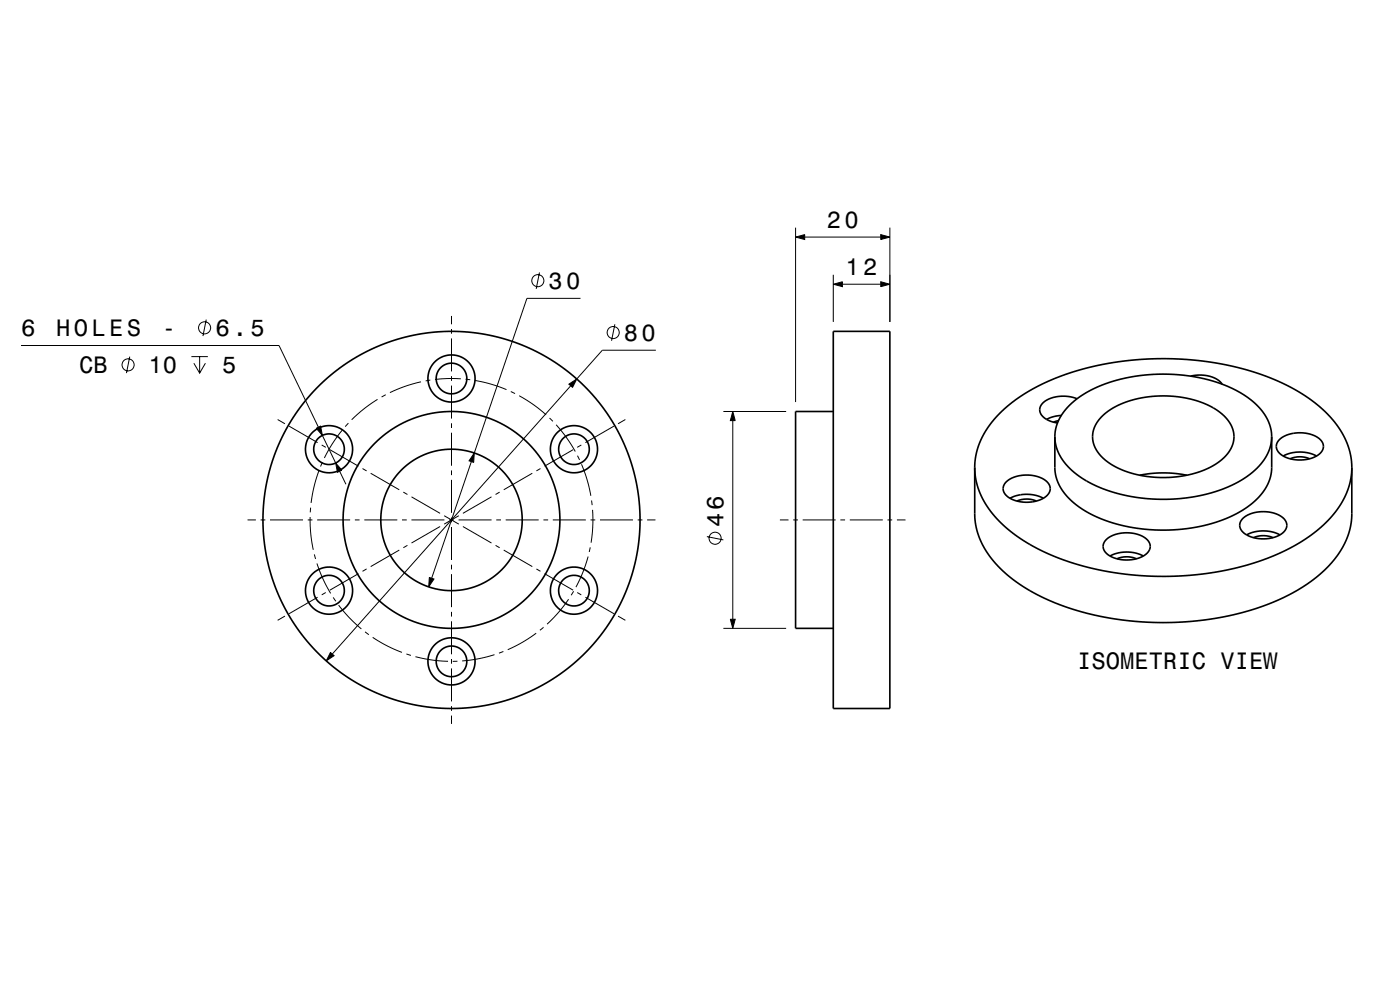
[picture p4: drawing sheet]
<svg xmlns="http://www.w3.org/2000/svg" width="297mm" height="210mm" viewBox="0 0 297 210" stroke-linecap="round" stroke-linejoin="round" font-family="sans-serif">
<defs><g id="words">
<g font-size="5">
<text x="175.4" y="48.3">20</text>
<text x="179.4" y="58.3">12</text>
<text x="116.4" y="61.3">30</text>
<text x="4.5" y="71.3">6</text>
<text x="11.9" y="71.3">HOLES</text>
<text x="34.3" y="71.3">-</text>
<text x="45.7" y="71.3">6.5</text>
<text x="132.4" y="72.3">80</text>
<text x="16.8" y="79.1">CB</text>
<text x="31.5" y="79.1">10</text>
<text x="47.1" y="79.1">5</text>
<text x="153.5" y="111.9" transform="rotate(-90 153.5 111.9)">46</text>
<text x="228.5" y="141.8">ISOMETRIC VIEW</text>
</g>
</g></defs>
<g fill="none" stroke="#000" stroke-width=".21">
<path d="M114.4 57.8l-.7 3.5M168.8 50.3l1.9-.5v1zM168.8 48.3v37M170.7 50.3h16.1M176.8 58.3v10M186.8 49.8l2 .5-2 .5zM186.8 59.8l2 .5-2 .5zM188.8 48.3v20M4.5 73.3h54.7l8.3 17.3M27.5 75.6l-.7 3.5M40.6 75.6h3.5M41.1 77l1.3 2.1 1.2-2.1"/>
<path d="M42.4 75.6v3.5M43.8 67.8l-.7 3.5M95.8 67v1.8M95.8 69.8v1M95.8 71.8v7M95.8 79.8v1M123.2 63.3h-11.4l-11.2 32.8M130.4 68.8l-.7 3.5M139.1 74.3h-11.3l-5.4 6.1M176.8 60.3l1.9-.5v1zM178.7 60.3h8.1M58.9 89l1.6 .9"/>
<path d="M61.3 90.4l6.1 3.5M67.1 90.8l.9-.4 .4 2zM67.6 99.9l-1 3.6-.6 3.2M68.2 94.4l.9 .5M68.4 92.4l2.8 5.8M68.4 98l-.4 1M70 95.4l6 3.5M71.2 98.2l1.3 1.5-.9 .5zM72.1 100l1.3 2.7M72.6 91.3l-2.1 2.8-1.7 3M73.9 89.8l-.7 .7M76.9 99.4l.9 .5"/>
<path d="M80.1 84.7l-2.9 2-2.6 2.3M81.8 83.7l-.8 .5M89.3 81l-3.3 .9-3.3 1.4M91.3 80.6l-1 .2M95.8 81.8v7M95.8 89.8v1M95.8 91.8v7M95.8 99.8v1M97.8 80.4l-2.5-.1-3 .2M98.8 80.4l1 .2M100 97.9l-8.4 24.8M100.6 96.1l-.1 2-1-.3z"/>
<path d="M100.7 80.7l3.2 .7 3.5 1.2M108.4 83.1l.9 .4M110.1 84l3.2 2 2.5 2M114.7 99.4l-.9 .5M116.6 88.7l.7 .7M118 90.1l2 2.5 2 3.2M120.7 81.5l1.7-1.1-.9 1.8zM121.1 81.8l-50.6 56.9M121.6 95.4l-6.1 3.5M122.5 96.7l.5 .9M123.3 94.4l-.8 .5M123.4 98.5l1.1 3.3 .8 3.4"/>
<path d="M130.2 90.4l-6 3.5M132.7 89l-1.6 .9M153.5 87.3h13.3M155.5 87.3l.5 1.9h-1.1zM155.5 89.2v42.2M52.5 110.3h1.8M55.3 110.3h1M57.3 110.3h7M65.3 110.3h1M65.8 109.7l.1 3.5 .6 3.4M65.9 107.7l-.1 1M66.7 117.6l.2 1"/>
<path d="M67.2 119.5l1.2 3.1 1.7 3.3M67.3 110.3h7M75.3 110.3h1M77.3 110.3h7M78.6 100.4l6.1 3.5M84.7 116.7l-6.1 3.5M85.3 110.3h1M85.6 104.4l.8 .5M86.4 115.7l-.8 .5M87.3 110.3h7M87.3 105.4l6.1 3.5M93.4 111.7l-6.1 3.5"/>
<path d="M94.2 109.4l3.1 1.8M95.3 110.3h1M95.8 101.8v7M95.8 109.8v1M95.8 111.8v7M95.8 119.8v1M97.3 110.3h7M97.3 109.4l-3.1 1.8M98.2 111.7l6.1 3.5M104.3 105.4l-6.1 3.5M105.1 115.7l.9 .5M105.3 110.3h1"/>
<path d="M106 104.4l-.9 .5M106.9 116.7l6 3.5M107.3 110.3h7M112.9 100.4l-6 3.5M115.3 110.3h1M117.3 110.3h7M124.8 118.1l-1.1 3.3-1.5 3.1M125.2 116.1l-.2 1M125.3 110.3h1M125.5 106.2l.1 1M125.7 108.2v3.7l-.3 3.2M127.3 110.3h7"/>
<path d="M135.3 110.3h1M137.3 110.3h1.8M150 113.8l3.5 .7M165.5 110.3h1.8M168.3 110.3h1M170.3 110.3h7M178.3 110.3h1M180.3 110.3h7M188.3 110.3h1M190.3 110.3h1.8M60.5 130.7l-1.6 .9M67.4 126.7l-6.1 3.5"/>
<path d="M69.1 125.7l-.9 .5M70.1 138.4l.8 .7-1.7 1.1zM70.7 126.7l.5 .8M71.8 128.4l2.3 2.6 2.6 2.4M76 121.7l-6 3.5M77.4 134l.8 .6M77.8 120.7l-.9 .5M79.1 135.2l2.8 1.7 3.4 1.5M86.2 138.7l1 .3M88.1 139.3l3.7 .7 3.2 .3M91.1 122.5l1 .3-1.2 1.7zM95.8 121.8v7"/>
<path d="M95.8 129.8v1M95.8 131.8v7M95.8 139.8v1M104.9 138.9l-3.1 .8-3.8 .5M106.8 138.2l-1 .3M113.7 134.3l-2.9 1.9-3.1 1.6M113.8 120.7l.9 .5M115.3 133.1l-.8 .6M115.5 121.7l6.1 3.5M120.6 127.1l-2.1 2.8-2.4 2.5M121.7 125.4l-.5 .9M122.5 125.7l.8 .5"/>
<path d="M124.2 126.7l6 3.5M131.1 130.7l1.6 .9M153.5 133.3h13.3M154.9 131.4h1.1l-.5 1.9zM95.8 141.8v7M95.8 149.8v1M95.8 151.8v1.8M97 140.3h-1"/>
<circle cx="114.1" cy="59.5" r="1.28"/>
<circle cx="27.2" cy="77.4" r="1.28"/>
<circle cx="43.4" cy="69.5" r="1.28"/>
<circle cx="130.1" cy="70.5" r="1.28"/>
<circle cx="151.7" cy="114.2" r="1.28"/>
</g>
<g fill="none" stroke="#000" stroke-width=".35">
<path d="M176.8 70.3h12v80h-12zM252.6 79.8a6.7 6.7 0 0 1 6.6 1.6l.1 .1M176.8 87.3h-8v46h8M206.8 99.2l.1-2.1 .6-2.3 .9-2.1 1.2-2.1 1.7-2.1 2.1-2.1 2.3-1.7 2.6-1.8 3-1.5 2.8-1.2 3.4-1.2 3.5-1.1 3.8-.8 3.6-.5 3.7-.4 4.3-.1 3.7 .1 4 .3 4.1 .5 3.8 .8 3.6 1 3.6 1.3 3.2 1.3 2.6 1.4 2.7 1.7 2.2 1.8 2.2 2.1 1.6 1.9 1.4 2.2 .9 2.1 .6 2.1 .2 2.5M206.8 99.2l.2 2.1 .5 2.2 1 2.4 1.2 2 1.7 2.1 1.9 1.9 2.3 1.7 2.6 1.7 2.9 1.6 3 1.3 3.4 1.2 3.3 1 4 .8 3.6 .6 3.7 .3 4.3 .2 3.7-.1 4-.3 4.1-.6 3.8-.8 3.8-1 3-1.1 2.8-1.1 3.2-1.7 2.7-1.7 2.3-1.7 2-1.8 1.8-2.2 1.5-2.3 .9-2.1 .6-2.2 .2-2.4M206.8 99.2v10.3l.2 1.9 .4 1.7 1 2.3 1.4 2.4 2.1 2.5 2 1.8 2.9 2.2 3.1 1.8 4 1.8 4 1.4 4.5 1.2 4.6 .9 4.4 .5 5.2 .2 4.8-.2 4.9-.5 4.5-.8 4.3-1.1 4.1-1.4 3.6-1.6 3.6-2 3.1-2.3 2.4-2.2 1.8-2.2 1.6-2.6 .9-2.2 .4-1.9 .2-1.7v-10.2M222 89l1 .4 1.3 .3M223.8 92.6v6.9l.3 1.8 .5 1.3 .7 1.4 1.2 1.4 1.1 1.1 1.7 1.3 1.9 1.1 2.3 1.1 2.4 .9 5.1 1.1 5.4 .5 5.7-.4 2.9-.5 2.5-.7 2.5-.9 2.2-1 2.1-1.2 1.5-1.1 1.2-1.2 1.1-1.4 .8-1.2 .6-1.6 .3-1.8v-6.9M223.8 92.6l.1-1.1 .3-1.4 1.2-2.4 2-2.2 2.9-2.1 3.4-1.7 4.2-1.3 4-.7 4.8-.3 4.4 .2 4.3 .7 4 1.2 3.5 1.7 2.7 1.8 2.3 2.4 1.4 2.5 .4 1.4 .1 1.3M223.8 92.6l.4 2.5 .6 1.4 .7 1.2 2.3 2.4 2.7 1.9 3.5 1.7 3.9 1.2 4.3 .8 4.5 .2 4.5-.2 4.3-.8 4.2-1.3 3.2-1.5 3.1-2.1 2-2.2 1.3-2.5 .3-1.3 .2-1.4M224.6 89.2l-1.1 .4M225.1 88.1l-1.6 .3-1.5 .6"/>
<path d="M228.5 84.6a7.2 7.2 0 0 0-7.4 1.1 2.07 2.07 0 0 0 .9 3.3M233.8 88.3l1.6-1.3 1.7-1 2.3-.9 2-.5 2.4-.5 2.8-.1 2.7 .1 2.2 .3 2.3 .6 2.1 .8 1.7 .8 1.7 1.3 1.3 1.4 .8 1.3 .3 1.5v1.5l-.8 1.9-1.4 1.7-2 1.5-2.5 1.2-2.9 .8-3.4 .5-3.2 .1-3.2-.4-3-.7-2.8-1.2-2.2-1.6-1.4-1.5-.9-1.8-.2-1v-1.1l.6-1.8zM271.4 93.3a7.1 7.1 0 0 1 8.9 .1 2.08 2.08 0 0 1-1 3.3 7.2 7.2 0 0 1-8-.8 1.86 1.86 0 0 1 .1-2.6zM272.2 96.7a7.8 7.8 0 0 1 7.1 0M273.7 97.3a5.2 5.2 0 0 1 4.1 0M213.5 102.2a7.1 7.1 0 0 1 8.8 .2 2.1 2.1 0 0 1-1 3.3 7.2 7.2 0 0 1-8-.8 1.87 1.87 0 0 1 .2-2.7zM214.3 105.7a7.8 7.8 0 0 1 7 0M215.7 106.3a5.2 5.2 0 0 1 4.2 0M234.7 114.4a7.1 7.1 0 0 1 8.8 .2 2.09 2.09 0 0 1-1 3.4 7.2 7.2 0 0 1-8-.8 1.87 1.87 0 0 1 .2-2.8zM235.5 117.9a7.8 7.8 0 0 1 7 0M237 118.5a5.2 5.2 0 0 1 4.1 0M241.8 100.8l2.1-.3 2.5-.2 2.7 .1 2.7 .4"/>
<path d="M263.7 109.9a7.1 7.1 0 0 1 8.8 .3 2.1 2.1 0 0 1-1 3.3 7.2 7.2 0 0 1-8-.8 1.88 1.88 0 0 1 .2-2.8zM264.5 113.5a7.8 7.8 0 0 1 7 0M265.9 114a5.2 5.2 0 0 1 4.2 0"/>
<circle cx="69.8" cy="95.3" r="3.2"/>
<circle cx="69.8" cy="95.3" r="5"/>
<circle cx="95.8" cy="80.3" r="3.2"/>
<circle cx="95.8" cy="80.3" r="5"/>
<circle cx="121.8" cy="95.3" r="3.2"/>
<circle cx="121.8" cy="95.3" r="5"/>
<circle cx="95.8" cy="110.3" r="23"/>
<circle cx="95.8" cy="110.3" r="40"/>
<circle cx="95.8" cy="110.3" r="15"/>
<circle cx="69.8" cy="125.3" r="5"/>
<circle cx="69.8" cy="125.3" r="3.2"/>
<circle cx="121.8" cy="125.3" r="3.3"/>
<circle cx="121.8" cy="125.3" r="5"/>
<circle cx="95.8" cy="140.3" r="3.2"/>
<circle cx="95.8" cy="140.3" r="5"/>
</g>
<g fill="#000">
<path d="M168.8 50.3l1.9-.5v1z" fill-rule="evenodd"/>
<path d="M176.8 60.3l1.9-.5v1z" fill-rule="evenodd"/>
<path d="M186.8 49.8l2 .5-2 .5z" fill-rule="evenodd"/>
<path d="M186.8 59.8l2 .5-2 .5z" fill-rule="evenodd"/>
<path d="M67.1 90.8l.9-.4 .4 2z" fill-rule="evenodd"/>
<path d="M71.2 98.2l1.3 1.5-.9 .5z" fill-rule="evenodd"/>
<path d="M100.6 96.1l-.1 2-1-.3z" fill-rule="evenodd"/>
<path d="M120.7 81.5l1.7-1.1-.9 1.8z" fill-rule="evenodd"/>
<path d="M155.5 87.3l.5 1.9h-1.1z" fill-rule="evenodd"/>
<path d="M70.1 138.4l.8 .7-1.7 1.1z" fill-rule="evenodd"/>
<path d="M91.1 122.5l1 .3-1.2 1.7z" fill-rule="evenodd"/>
<path d="M154.9 131.4h1.1l-.5 1.9z" fill-rule="evenodd"/>
</g>
<use href="#words"/>
</svg>
